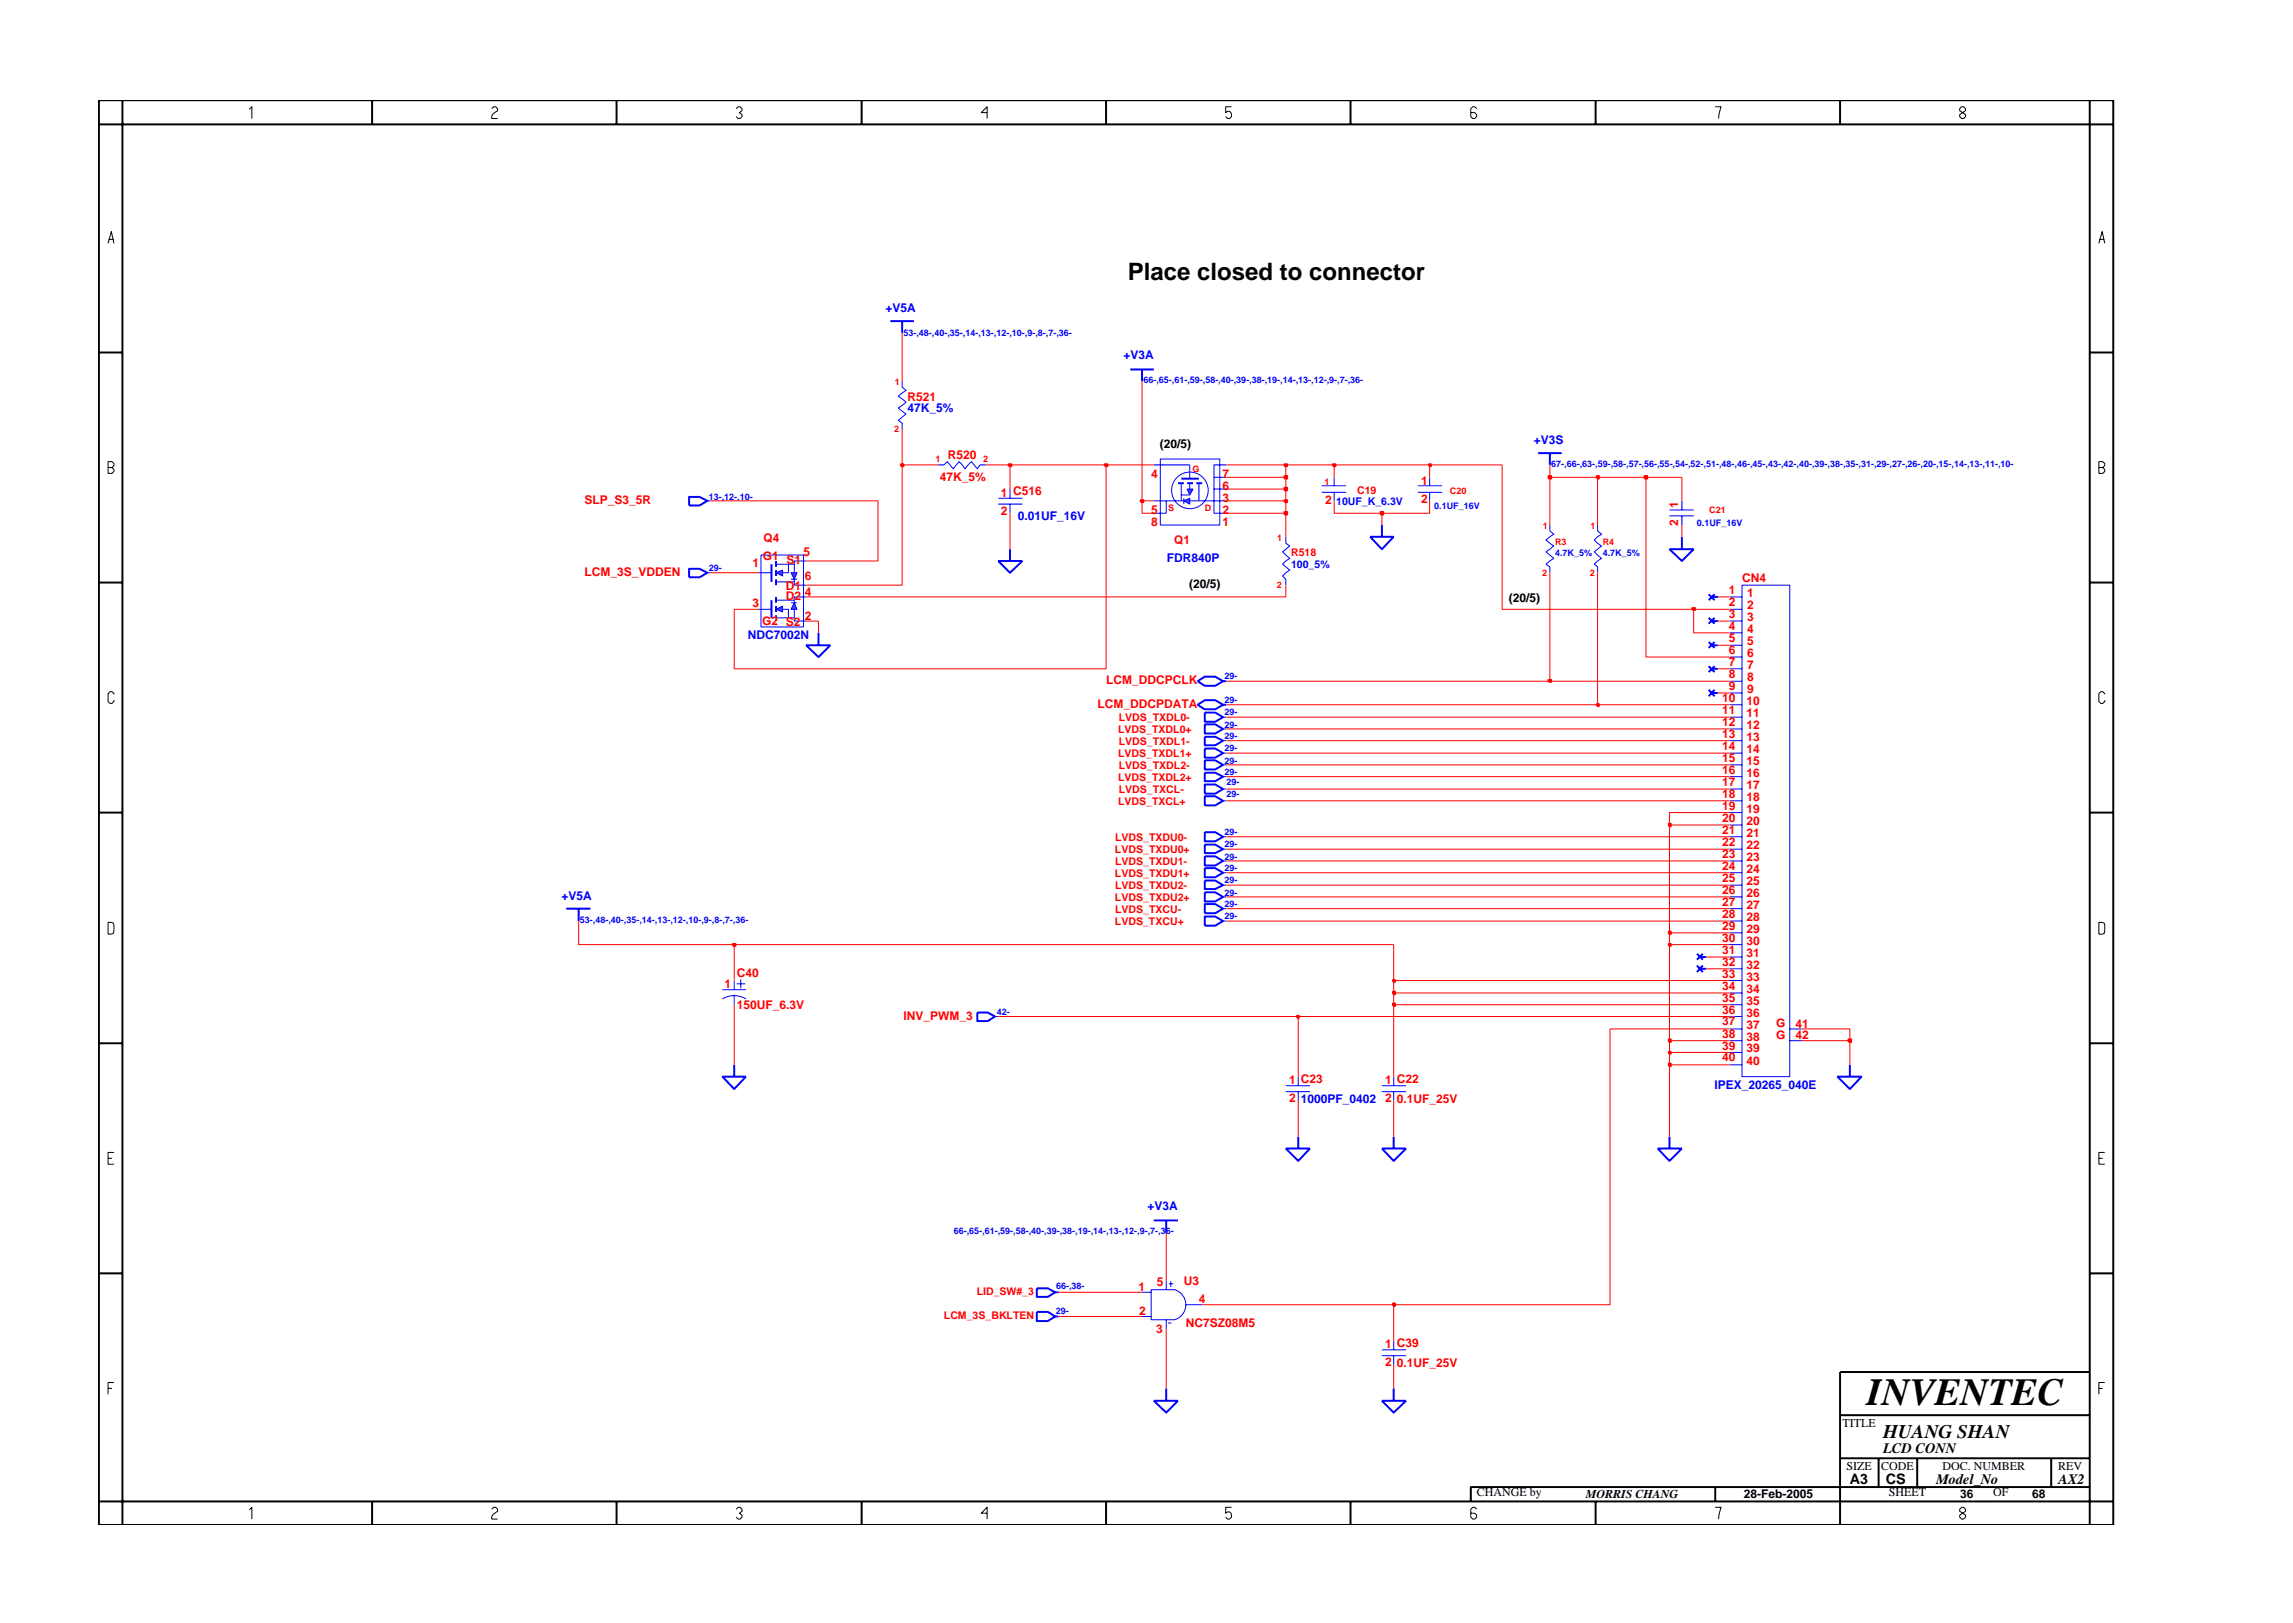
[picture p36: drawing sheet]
<svg xmlns="http://www.w3.org/2000/svg" width="297mm" height="210mm" viewBox="0 0 297 210" stroke-linecap="round" stroke-linejoin="round" font-family="sans-serif">
<defs><g id="words">
<text font-size="5" x="241.8" y="182">INVENTEC</text>
<text font-size="3.1" x="146.1" y="36.2">Place closed to connector</text>
<text font-size="2.5" x="244" y="186.3">HUANG SHAN</text>
<g font-size="1.9">
<text x="244" y="188.2">LCD CONN</text>
<text x="239.6" y="192.2">A3</text>
<text x="244.3" y="192.3">CS</text>
<text x="250.8" y="192.2">Model_No</text>
<text x="266.6" y="192.2">AX2</text>
</g>
<g font-size="1.6" fill="#00f">
<text x="114.7" y="40.4">+V5A</text>
<text x="145.5" y="46.5">+V3A</text>
<text x="117.5" y="53.4">47K_5%</text>
<text x="198.7" y="57.5">+V3S</text>
<text x="131.9" y="67.4">0.01UF_16V</text>
<text x="151.1" y="72.8">FDR840P</text>
<text x="96.9" y="82.7">NDC7002N</text>
<text x="72.7" y="116.6">+V5A</text>
<text x="168.5" y="142.9">1000PF_0402</text>
<text x="222.1" y="141.1">IPEX_20265_040E</text>
<text x="148.7" y="156.7">+V3A</text>
</g>
<g font-size="1.6" fill="#f00">
<text x="117.5" y="51.9">R521</text>
<text x="122.8" y="59.5">R520</text>
<text x="75.7" y="65.3">SLP_S3_5R</text>
<text x="121.8" y="62.3">47K_5%</text>
<text x="129.7" y="64.4">1 C516</text>
<text x="149.1" y="61.9">4</text>
<text x="158.4" y="65.1">3</text>
<text x="158.4" y="63.4">6</text>
<text x="158.4" y="61.9">7</text>
<text x="171.6" y="65.3">2</text>
<text x="184.1" y="62.8">1</text>
<text x="184.1" y="65.1">2</text>
<text x="217.4" y="65.7" transform="rotate(-90 217.4 65.7)">1</text>
<text x="98.9" y="70.2">Q4</text>
<text x="129.7" y="66.7">2</text>
<text x="149.1" y="68.2">8</text>
<text x="149.1" y="66.6">5</text>
<text x="152.1" y="70.4">Q1</text>
<text x="158.4" y="68.1">1</text>
<text x="158.4" y="66.6">2</text>
<text x="217.4" y="68.1" transform="rotate(-90 217.4 68.1)">2</text>
<text x="75.7" y="74.6">LCM_3S_VDDEN</text>
<text x="97.5" y="73.5">1</text>
<text x="98.8" y="72.6">G1</text>
<text x="101.8" y="76.4">D1</text>
<text x="101.8" y="77.7">D2</text>
<text x="101.9" y="73.1">S1</text>
<text x="104.1" y="72.1">5</text>
<text x="104.3" y="77.2">4</text>
<text x="104.3" y="75.2">6</text>
<text x="224" y="77">1</text>
<text x="225.7" y="75.4">CN4</text>
<text x="226.3" y="77.3">1</text>
<text x="97.5" y="78.6">3</text>
<text x="98.7" y="81">G2 S2</text>
<text x="104.3" y="80.3">2</text>
<text x="224" y="83.1">5</text>
<text x="224" y="81.6">4</text>
<text x="224" y="80.1">3</text>
<text x="224" y="78.5">2</text>
<text x="226.3" y="83.6">5</text>
<text x="226.3" y="82">4</text>
<text x="226.3" y="80.5">3</text>
<text x="226.3" y="78.9">2</text>
<text x="143.3" y="88.6">LCM_DDCPCLK</text>
<text x="224" y="84.8">6</text>
<text x="224" y="86.3">7</text>
<text x="224" y="87.8">8</text>
<text x="224" y="89.4">9</text>
<text x="226.3" y="85.1">6</text>
<text x="226.3" y="86.6">7</text>
<text x="226.3" y="88.3">8</text>
<text x="226.3" y="89.8">9</text>
<text x="142.2" y="91.7">LCM_DDCPDATA</text>
<text x="223.1" y="90.9">10</text>
<text x="223.1" y="92.5">11</text>
<text x="223.1" y="94.1">12</text>
<text x="223.1" y="95.6">13</text>
<text x="226.2" y="91.3">10</text>
<text x="226.2" y="92.9">11</text>
<text x="226.2" y="94.4">12</text>
<text x="226.2" y="96">13</text>
<text x="223.1" y="97.1">14</text>
<text x="223.1" y="98.7">15</text>
<text x="223.1" y="100.3">16</text>
<text x="223.1" y="101.8">17</text>
<text x="226.2" y="97.6">14</text>
<text x="226.2" y="99.1">15</text>
<text x="226.2" y="100.6">16</text>
<text x="223.1" y="103.4">18</text>
<text x="223.1" y="104.9">19</text>
<text x="223.1" y="106.4">20</text>
<text x="226.2" y="105.3">19</text>
<text x="226.2" y="106.9">20</text>
<text x="226.2" y="102.2">17</text>
<text x="226.2" y="103.7">18</text>
<text x="223.1" y="108">21</text>
<text x="223.1" y="109.6">22</text>
<text x="223.1" y="111.2">23</text>
<text x="223.1" y="112.7">24</text>
<text x="226.2" y="108.4">21</text>
<text x="226.2" y="110">22</text>
<text x="226.2" y="111.5">23</text>
<text x="226.2" y="113.1">24</text>
<text x="223.1" y="114.2">25</text>
<text x="223.1" y="115.8">26</text>
<text x="223.1" y="117.4">27</text>
<text x="223.1" y="118.9">28</text>
<text x="226.2" y="116.2">26</text>
<text x="226.2" y="117.7">27</text>
<text x="226.2" y="119.3">28</text>
<text x="226.2" y="114.7">25</text>
<text x="223.1" y="120.5">29</text>
<text x="223.1" y="122">30</text>
<text x="223.1" y="123.5">31</text>
<text x="223.1" y="125.1">32</text>
<text x="226.2" y="125.5">32</text>
<text x="226.2" y="120.8">29</text>
<text x="226.2" y="122.4">30</text>
<text x="226.2" y="124">31</text>
<text x="93.8" y="128">1</text>
<text x="95.4" y="130.8">150UF_6.3V</text>
<text x="95.4" y="126.6">C40</text>
<text x="223.1" y="126.7">33</text>
<text x="223.1" y="128.2">34</text>
<text x="223.1" y="129.8">35</text>
<text x="223.1" y="131.3">36</text>
<text x="226.2" y="127">33</text>
<text x="226.2" y="128.6">34</text>
<text x="226.2" y="130.2">35</text>
<text x="226.2" y="131.7">36</text>
<text x="117" y="132.1">INV_PWM_3</text>
<text x="223.1" y="137.5">40</text>
<text x="223.1" y="132.8">37</text>
<text x="223.1" y="134.5">38</text>
<text x="223.1" y="136">39</text>
<text x="226.2" y="138">40</text>
<text x="226.2" y="133.3">37</text>
<text x="226.2" y="134.8">38</text>
<text x="226.2" y="136.3">39</text>
<text x="230.1" y="133.1">G</text>
<text x="230.1" y="134.6">G</text>
<text x="232.6" y="133.1">41</text>
<text x="232.6" y="134.6">42</text>
<text x="167" y="140.5">1 C23</text>
<text x="167" y="142.8">2</text>
<text x="179.4" y="140.5">1 C22</text>
<text x="179.4" y="142.8">2</text>
<text x="181" y="142.9">0.1UF_25V</text>
<text x="147.5" y="167.2">1</text>
<text x="149.9" y="166.7">5</text>
<text x="153.4" y="166.5">U3</text>
<text x="147.6" y="170.4">2</text>
<text x="149.8" y="172.7">3</text>
<text x="153.6" y="171.9">NC7SZ08M5</text>
<text x="155.3" y="168.8">4</text>
<text x="179.4" y="174.6">1 C39</text>
<text x="179.4" y="177">2</text>
<text x="181" y="177.2">0.1UF_25V</text>
</g>
<g font-size="1.6">
<text x="150.2" y="58">(20/5)</text>
<text x="154" y="76.1">(20/5)</text>
<text x="195.4" y="78">(20/5)</text>
<text x="238.7" y="184.8">TITLE</text>
<text x="239.2" y="190.4">SIZE</text>
<text x="243.7" y="190.4">CODE</text>
<text x="251.6" y="190.4">DOC. NUMBER</text>
<text x="266.6" y="190.4">REV</text>
<text x="191.3" y="193.9">CHANGE by</text>
<text x="205.4" y="194.1">MORRIS CHANG</text>
<text x="225.9" y="194.1">28-Feb-2005</text>
<text x="244.7" y="193.9">SHEET</text>
<text x="253.9" y="194.1">36</text>
<text x="258.2" y="193.9">OF</text>
<text x="263.3" y="194.1">68</text>
</g>
<g font-size="1.4" fill="#00f">
<text x="173.1" y="65.5">10UF_K_6.3V</text>
<text x="167.2" y="73.6">100_5%</text>
</g>
<g font-size="1.4" fill="#f00">
<text x="175.8" y="64">C19</text>
<text x="167.2" y="72.1">R518</text>
<text x="144.8" y="94.9">LVDS_TXDL0+</text>
<text x="144.9" y="93.4">LVDS_TXDL0-</text>
<text x="144.8" y="98.1">LVDS_TXDL1+</text>
<text x="144.8" y="101.1">LVDS_TXDL2+</text>
<text x="144.9" y="99.6">LVDS_TXDL2-</text>
<text x="144.9" y="96.5">LVDS_TXDL1-</text>
<text x="144.8" y="104.3">LVDS_TXCL+</text>
<text x="144.9" y="102.7">LVDS_TXCL-</text>
<text x="144.4" y="113.6">LVDS_TXDU1+</text>
<text x="144.4" y="110.5">LVDS_TXDU0+</text>
<text x="144.4" y="112">LVDS_TXDU1-</text>
<text x="144.4" y="108.9">LVDS_TXDU0-</text>
<text x="144.4" y="119.8">LVDS_TXCU+</text>
<text x="144.4" y="116.7">LVDS_TXDU2+</text>
<text x="144.4" y="118.2">LVDS_TXCU-</text>
<text x="144.4" y="115.2">LVDS_TXDU2-</text>
<text x="126.5" y="167.8">LID_SW#_3</text>
<text x="122.3" y="170.9">LCM_3S_BKLTEN</text>
</g>
<g font-size="1.2" fill="#00f">
<text x="117" y="43.5">53-,48-,40-,35-,14-,13-,12-,10-,9-,8-,7-,36-</text>
<text x="148.1" y="49.7">66-,65-,61-,59-,58-,40-,39-,38-,19-,14-,13-,12-,9-,7-,36-</text>
<text x="91.8" y="64.7">13-,12-,10-</text>
<text x="185.8" y="65.9">0.1UF_16V</text>
<text x="200.9" y="60.5">67-,66-,63-,59-,58-,57-,56-,55-,54-,52-,51-,48-,46-,45-,43-,42-,40-,39-,38-,35-,31-,29-,27-,26-,20-,15-,14-,13-,11-,10-</text>
<text x="219.8" y="68.1">0.1UF_16V</text>
<text x="91.8" y="74">29-</text>
<text x="201.5" y="72.1">4.7K_5%</text>
<text x="207.6" y="72.1">4.7K_5%</text>
<text x="158.6" y="88">29-</text>
<text x="158.6" y="94.3">29-</text>
<text x="158.6" y="92.7">29-</text>
<text x="158.6" y="91.1">29-</text>
<text x="158.6" y="95.8">29-</text>
<text x="158.6" y="97.3">29-</text>
<text x="158.6" y="100.4">29-</text>
<text x="158.6" y="98.9">29-</text>
<text x="158.9" y="101.7">29-</text>
<text x="158.9" y="103.3">29-</text>
<text x="158.6" y="111.4">29-</text>
<text x="158.6" y="108.2">29-</text>
<text x="158.6" y="112.9">29-</text>
<text x="158.6" y="109.8">29-</text>
<text x="75.1" y="119.6">53-,48-,40-,35-,14-,13-,12-,10-,9-,8-,7-,36-</text>
<text x="158.6" y="117.5">29-</text>
<text x="158.6" y="114.4">29-</text>
<text x="158.6" y="116">29-</text>
<text x="158.6" y="119">29-</text>
<text x="129.1" y="131.5">42-</text>
<text x="123.6" y="159.9">66-,65-,61-,59-,58-,40-,39-,38-,19-,14-,13-,12-,9-,7-,36-</text>
<text x="136.8" y="167">66-,38-</text>
<text x="136.8" y="170.2">29-</text>
</g>
<g font-size="1.2" fill="#f00">
<text x="115.9" y="49.9">1</text>
<text x="115.9" y="56">2</text>
<text x="121.2" y="59.9">1</text>
<text x="127.4" y="59.9">2</text>
<text x="154.5" y="61.1">G</text>
<text x="171.6" y="62.8">1</text>
<text x="187.8" y="64">C20</text>
<text x="151.3" y="66.2">S</text>
<text x="156.1" y="66.2">D</text>
<text x="165.5" y="70.1">1</text>
<text x="199.8" y="68.5">1</text>
<text x="201.5" y="70.6">R3</text>
<text x="206" y="68.5">1</text>
<text x="207.6" y="70.6">R4</text>
<text x="221.4" y="66.4">C21</text>
<text x="165.4" y="76.1">2</text>
<text x="199.8" y="74.6">2</text>
<text x="205.9" y="74.6">2</text>
</g>
</g></defs>
<path d="M153 62h2.3M156.1 93.8h1.3l1 .6-1 .6h-1.3z" fill="none" stroke="#00f" stroke-width=".25"/>
<path d="M154.1 60.2v1.8M158.4 94.4h.5" fill="none" stroke="#00f" stroke-width=".13"/>
<path d="M153.4 64.9l.7-.4v.8z" fill="#3c3cc8"/>
<path d="M153.4 64.9l.7-.4v.8zM153.4 64.5v.8" fill="none" stroke="#00f" stroke-width=".13"/>
<path d="M153.8 63.4h.7l-.4 .7z" fill="#3c3cc8"/>
<g fill="none" stroke="#00f" stroke-width=".13">
<path d="M150.3 59.5h7.7v8.5h-7.7zM91.6 64.9h.4M91.6 74.2h.4M98.2 78.9h1.7M129.3 64.5h3.1M129.3 65.3h3.1M130.8 63.4v1.1M130.8 65.3v1.2M149.5 64.9h3.9M149.5 60.2h4.6M151.1 64.9v1.6h-1.6M153 62.6v2.3"/>
<path d="M153 64.1h1.1M153.8 63.4h.7l-.4 .7zM154.1 64.9h4.8M154.1 62.6v.8M155.3 62.6v2.3M157.3 61.8h1.6M157.3 63.4h1.6M158.9 60.2h-1.6v6.3h1.6M166.6 69.5v.9l.5 .3-1 .8 1 .8-1 .8 1 .8-1 .7 .5 .4v.8M171.2 62.9h3.2M171.2 63.8h3.2M172.8 61.8v1.1"/>
<path d="M172.8 63.8v1.1M183.7 62.9h3.1M183.7 63.8h3.1M185.2 61.8v1.1M185.2 63.8v1.1M200.8 68v.8l.5 .4-1 .8 1 .7-1 .8 1 .8-1 .8 .5 .3v.8M207 68v.8l.5 .4-1 .8 1 .7-1 .8 1 .8-1 .8 .5 .3v.8M216.3 66.1h3.1M216.3 66.8h3.1M217.9 64.9v1.2M217.9 66.8v1.2M224.1 78.9h1.6"/>
<path d="M224.1 77.3h1.6M225.7 75.8h6.1v63.7h-6.1zM158.4 99.1h.5M224.1 99.1h1.6M224.1 82h1.6M224.1 80.5h1.6M224.1 85.1h1.6M224.1 83.6h1.6M224.1 88.3h1.6M224.1 86.6h1.6M224.1 91.3h1.6M224.1 89.8h1.6"/>
<path d="M224.1 94.4h1.6M224.1 92.9h1.6M224.1 97.6h1.6M224.1 96h1.6M158.4 119.3h.5M158.4 108.4h.5M158.4 111.5h.5M158.4 113.1h.5M158.4 102.2h.5M158.4 110h.5M158.4 116.2h.5M158.4 114.7h.5"/>
<path d="M224.1 119.3h1.6M224.1 108.4h1.6M224.1 111.5h1.6M224.1 113.1h1.6M224.1 100.6h1.6M224.1 103.7h1.6M224.1 102.2h1.6M224.1 106.9h1.6M224.1 105.3h1.6M224.1 110h1.6M224.1 116.2h1.6M224.1 114.7h1.6"/>
<path d="M224.1 117.7h1.6M93.6 129.4a2.88 2.88 0 0 1 3 0M93.6 128.2h3M95.1 127v1.2M95.1 129v1.2M95.4 127.5h1.1M96 126.9v1.1M168.2 139.5v1.2M224.1 122.4h1.6M224.1 120.8h1.6M224.1 125.5h1.6M224.1 124h1.6"/>
<path d="M224.1 128.6h1.6M224.1 127h1.6M224.1 131.7h1.6M224.1 130.2h1.6M224.1 134.8h1.6M224.1 133.3h1.6M224.1 138h1.6M224.1 136.3h1.6M231.8 134.8h1.6M231.8 133.3h1.6M166.6 140.7h3.1M166.6 141.4h3.1"/>
<path d="M168.2 141.4v1.2M147.9 167.4h1.2M147.9 170.5h1.2M151.1 165.9v1.2M151.1 171v1.2M151.3 171.4h.5M151.4 166.3h.6M151.7 166v.7M152.2 167.1a2.03 2.03 0 0 1 1.4 1.9 2.03 2.03 0 0 1-1.4 1.9M152.3 167.1h-3.2v3.9h3.2M153.6 169h2.1M179 174.9h3.1"/>
<path d="M179 175.6h3.1M180.5 173.7v1.2M180.5 175.6v1.2"/>
<circle cx="154.1" cy="63.5" r="2.37"/>
</g>
<g fill="none" stroke="#00f" stroke-width=".25">
<path d="M115.3 41.6h3.1M116.9 41.6v1.5M146.4 47.9h3.1M147.9 47.9v1.5M89.3 64.4h1.3l1 .5-1 .6h-1.3zM89.3 73.7h1.3l1 .5-1 .6h-1.3zM99.9 77.8v2.2M152.6 62.6h.8M153.8 62.6h.7M155 62.6h.7M177.5 69.5h3l-1.5 1.6zM179 68v1.5"/>
<path d="M216.3 71.1h3.1l-1.5 1.6zM217.9 69.5v1.6M221.3 77l.8 .8M221.8 77.3h.7M222.1 77l-.8 .8M155.1 88.3l1-.6h1.3l1 .6-1 .5h-1.3zM156.1 98.5h1.3l1 .6-1 .6h-1.3zM158.4 88.3h.5M221.3 89.4l.8 .8M221.3 86.3l.8 .8M221.3 83.2l.8 .7M221.3 80l.8 .8"/>
<path d="M221.8 89.8h.7M221.8 86.6h.7M221.8 83.6h.7M221.8 80.5h.7M222.1 89.4l-.8 .8M222.1 86.3l-.8 .8M222.1 83.2l-.8 .7M222.1 80l-.8 .8M73.3 117.7h3.2M75 117.7v1.6M156.1 118.7h1.3l1 .6-1 .6h-1.3zM156.1 107.8h1.3l1 .6-1 .6h-1.3z"/>
<path d="M156.1 110.9h1.3l1 .6-1 .6h-1.3zM156.1 112.5h1.3l1 .6-1 .6h-1.3zM156.1 115.6h1.3l1 .6-1 .6h-1.3zM156.1 109.4h1.3l1 .6-1 .5h-1.3zM156.1 114.1h1.3l1 .6-1 .5h-1.3zM156.1 101.6h1.3l1 .6-1 .6h-1.3zM93.6 139.5h3l-1.5 1.6zM95.1 138v1.5M219.8 123.6l.8 .7M220.2 124h.8M220.6 123.6l-.8 .7M179 148.8h3.1l-1.6 1.6z"/>
<path d="M180.5 147.3v1.5M180.5 179.9v1.6M179 181.5h3.1l-1.6 1.5z"/>
</g>
<path d="M102.9 78.1l.3 .8h-.7z" fill="#3c3cc8"/>
<path d="M102.5 78.1h.7M102.9 78.1l.3 .8h-.7z" fill="none" stroke="#00f" stroke-width=".13"/>
<path d="M100.5 78.9l.9-.4v.8z" fill="#3c3cc8"/>
<path d="M98.2 74.2h1.7M100.5 78.9l.9-.4v.8zM100.5 77.8h2.4M101.4 78.9h.7v1.1M102.9 78.9v1.6h1.5M104.4 77.3h-1.5v.8M100.5 80h2.4" fill="none" stroke="#00f" stroke-width=".13"/>
<path d="M99.9 73.1v2.3M100.5 77.3v.8M100.5 78.5v.8M100.5 79.7v.8" fill="none" stroke="#00f" stroke-width=".25"/>
<path d="M102.5 74.2h.7l-.3 .8z" fill="#3c3cc8"/>
<path d="M102.5 74.2h.7l-.3 .8zM102.5 75h.7" fill="none" stroke="#00f" stroke-width=".13"/>
<path d="M100.5 74.2l.9-.3v.7z" fill="#3c3cc8"/>
<g fill="none" stroke="#00f" stroke-width=".13">
<path d="M116.9 49.4v.8l.5 .4-1 .7 1 .8-1 .8 1 .7-1 .9 .5 .3v.8M98.6 71.9h5.5v9.3h-5.5zM100.5 74.2l.9-.3v.7zM100.5 73.1h2.4M100.5 75.4h2.4M102.1 73.1v1.1h-.7M102.9 75v.8h1.5M104.4 72.7h-1.5v1.5M121.5 60.2h.8l.4-.4 .8 .9 .7-.9 .8 .9 .8-.9 .8 .9 .3-.5h.8M158.4 96h.5M158.4 92.9h.5M158.4 97.6h.5"/>
<path d="M158.4 103.7h.5M158.4 117.7h.5M158.4 100.6h.5M128.9 131.7h.4M180.5 139.5v1.2M179 140.7h3.1M179 141.4h3.1M180.5 141.4v1.2"/>
</g>
<g fill="none" stroke="#00f" stroke-width=".25">
<path d="M199.2 58.7h3.1M200.8 58.7v1.5M100.5 72.7v.7M100.5 73.9v.7M100.5 75v.8M129.3 72.7h3.1l-1.6 1.5zM130.8 71.1v1.6M104.4 83.6h3.2l-1.6 1.5zM106 82v1.6M155.1 91.3l1-.6h1.3l1 .6-1 .6h-1.3zM156.1 95.4h1.3l1 .6-1 .5h-1.3zM156.1 92.3h1.3l1 .6-1 .6h-1.3z"/>
<path d="M156.1 97h1.3l1 .6-1 .6h-1.3zM158.4 91.3h.5M156.1 103.2h1.3l1 .5-1 .6h-1.3zM156.1 117.1h1.3l1 .6-1 .6h-1.3zM156.1 100.1h1.3l1 .5-1 .6h-1.3zM126.6 131.2h1.4l.9 .5-.9 .6h-1.4zM219.8 125.1l.8 .8M220.2 125.5h.8M220.6 125.1l-.8 .8M238 139.5h3.2l-1.6 1.6zM239.6 138v1.5M149.5 158.1h3.1"/>
<path d="M151.1 158.1v1.6M166.6 148.8h3.1l-1.5 1.6zM168.2 147.3v1.5M214.7 148.8h3.2l-1.6 1.6zM216.3 147.3v1.5M134.3 170h1.4l1 .5-1 .6h-1.4zM134.3 166.9h1.4l1 .5-1 .6h-1.4zM136.7 170.5h.4M136.7 167.4h.4M151.1 179.9v1.6M149.5 181.5h3.1l-1.5 1.5z"/>
</g>
<path d="M137.1 170.5h10.8M151.1 172.2v7.7M155.7 169h24.8v4.7M180.5 176.8v3.1" fill="none" stroke="#f00" stroke-width=".13"/>
<path d="M180.5 168.9h.2v.3h-.2z" fill="#8e2323"/>
<path d="M180.5 168.9h.2v.3h-.2z" fill="none" stroke="#f00" stroke-width=".25"/>
<path d="M95.1 130.2v7.8M168.2 131.7v7.8M180.5 130.2v9.3M208.6 133.3v35.7h-28.1M216.3 138v9.3M151.1 159.7v6.2M168.2 142.6v4.7M180.5 142.6v4.7M137.1 167.4h10.8" fill="none" stroke="#f00" stroke-width=".13"/>
<path d="M216.2 137.8h.2v.3h-.2z" fill="#8e2323"/>
<path d="M216.2 137.8h.2v.3h-.2z" fill="none" stroke="#f00" stroke-width=".25"/>
<path d="M216.3 136.3v1.7h7.8M239.6 134.8v3.2" fill="none" stroke="#f00" stroke-width=".13"/>
<path d="M216.2 136.3h.2v.2h-.2z" fill="#8e2323"/>
<path d="M216.2 136.3h.2v.2h-.2z" fill="none" stroke="#f00" stroke-width=".25"/>
<path d="M216.3 134.8v1.5h7.8" fill="none" stroke="#f00" stroke-width=".13"/>
<path d="M216.2 134.6h.2v.4h-.2z" fill="#8e2323"/>
<path d="M216.2 134.6h.2v.4h-.2z" fill="none" stroke="#f00" stroke-width=".25"/>
<path d="M216.3 122.4v12.4h7.8M233.4 134.8h6.2" fill="none" stroke="#f00" stroke-width=".13"/>
<path d="M239.5 134.6h.3v.4h-.3z" fill="#8e2323"/>
<path d="M239.5 134.6h.3v.4h-.3z" fill="none" stroke="#f00" stroke-width=".25"/>
<path d="M129.3 131.7h38.9M208.6 133.3h15.5M233.4 133.3h6.2v1.5" fill="none" stroke="#f00" stroke-width=".13"/>
<path d="M168 131.6h.3v.3h-.3z" fill="#8e2323"/>
<path d="M168 131.6h.3v.3h-.3z" fill="none" stroke="#f00" stroke-width=".25"/>
<path d="M168.2 131.7h55.9" fill="none" stroke="#f00" stroke-width=".13"/>
<path d="M180.5 130h.2v.3h-.2z" fill="#8e2323"/>
<path d="M180.5 130h.2v.3h-.2z" fill="none" stroke="#f00" stroke-width=".25"/>
<path d="M180.5 128.6v1.6h43.6" fill="none" stroke="#f00" stroke-width=".13"/>
<path d="M180.5 128.5h.2v.3h-.2z" fill="#8e2323"/>
<path d="M180.5 128.5h.2v.3h-.2z" fill="none" stroke="#f00" stroke-width=".25"/>
<path d="M95.1 122.4v4.6M180.5 127v1.6h43.6" fill="none" stroke="#f00" stroke-width=".13"/>
<path d="M180.5 126.9h.2v.3h-.2z" fill="#8e2323"/>
<path d="M180.5 126.9h.2v.3h-.2z" fill="none" stroke="#f00" stroke-width=".25"/>
<path d="M75 119.3v3.1h20.1M180.5 122.4v4.6h43.6M221 125.5h3.1M221 124h3.1" fill="none" stroke="#f00" stroke-width=".13"/>
<path d="M94.9 122.3h.4v.2h-.4z" fill="#8e2323"/>
<path d="M94.9 122.3h.4v.2h-.4z" fill="none" stroke="#f00" stroke-width=".25"/>
<path d="M95.1 122.4h85.4" fill="none" stroke="#f00" stroke-width=".13"/>
<path d="M216.2 122.3h.2v.2h-.2z" fill="#8e2323"/>
<path d="M216.2 122.3h.2v.2h-.2z" fill="none" stroke="#f00" stroke-width=".25"/>
<path d="M216.3 120.8v1.6h7.8" fill="none" stroke="#f00" stroke-width=".13"/>
<path d="M216.2 120.7h.2v.3h-.2z" fill="#8e2323"/>
<path d="M216.2 120.7h.2v.3h-.2z" fill="none" stroke="#f00" stroke-width=".25"/>
<path d="M158.9 119.3h65.2M158.9 117.7h65.2M158.9 116.2h65.2M158.9 114.7h65.2M158.9 113.1h65.2M158.9 111.5h65.2M158.9 110h65.2M158.9 108.4h65.2M216.3 106.9v13.9h7.8" fill="none" stroke="#f00" stroke-width=".13"/>
<path d="M216.2 106.7h.2v.3h-.2z" fill="#8e2323"/>
<path d="M216.2 106.7h.2v.3h-.2z" fill="none" stroke="#f00" stroke-width=".25"/>
<path d="M158.9 99.1h65.2M158.9 97.6h65.2M158.9 96h65.2M158.9 94.4h65.2M158.9 92.9h65.2M158.9 91.3h48.1M158.9 103.7h65.2M158.9 102.2h65.2M158.9 100.6h65.2M224.1 105.3h-7.8v1.6h7.8" fill="none" stroke="#f00" stroke-width=".13"/>
<path d="M206.9 91.2h.2v.3h-.2z" fill="#8e2323"/>
<path d="M206.9 91.2h.2v.3h-.2z" fill="none" stroke="#f00" stroke-width=".25"/>
<path d="M207 74.2v17.1h17.1M158.9 88.3h41.9M222.5 89.8h1.6" fill="none" stroke="#f00" stroke-width=".13"/>
<path d="M200.6 88.1h.3v.2h-.3z" fill="#8e2323"/>
<path d="M200.6 88.1h.3v.2h-.3z" fill="none" stroke="#f00" stroke-width=".25"/>
<path d="M143.3 60.2v26.4h-48.2v-7.7h3.1M194.6 60.2v18.7h24.8v3.1h4.7M200.8 74.2v14.1h23.3M213.2 61.8v23.3h10.9M104.4 80.5h1.6v1.5M222.5 86.6h1.6M222.5 83.6h1.6M222.5 80.5h1.6" fill="none" stroke="#f00" stroke-width=".13"/>
<path d="M219.2 78.8h.4v.2h-.4z" fill="#8e2323"/>
<path d="M219.2 78.8h.4v.2h-.4z" fill="none" stroke="#f00" stroke-width=".25"/>
<g fill="none" stroke="#f00" stroke-width=".13">
<path d="M92 74.2h6.2M113.7 64.9v7.8h-9.3M116.9 60.2v15.6h-12.5M130.8 66.5v4.6M147.9 64.9v1.6h1.6M158.9 66.5h7.7v3M166.6 75.8v1.5h-62.2M179 66.5v1.5M200.8 61.8v6.2M207 61.8v6.2M217.9 68v1.5M219.4 78.9h4.7"/>
<path d="M222.5 77.3h1.6"/>
</g>
<path d="M166.4 66.3h.3v.4h-.3z" fill="#8e2323"/>
<path d="M166.4 66.3h.3v.4h-.3z" fill="none" stroke="#f00" stroke-width=".25"/>
<path d="M166.6 64.9v1.6M172.8 64.9v1.6h6.2" fill="none" stroke="#f00" stroke-width=".13"/>
<path d="M178.8 66.3h.4v.4h-.4z" fill="#8e2323"/>
<path d="M178.8 66.3h.4v.4h-.4z" fill="none" stroke="#f00" stroke-width=".25"/>
<path d="M92 64.9h21.7M185.2 64.9v1.6h-6.2" fill="none" stroke="#f00" stroke-width=".13"/>
<path d="M147.8 64.8h.3v.3h-.3z" fill="#8e2323"/>
<path d="M147.8 64.8h.3v.3h-.3z" fill="none" stroke="#f00" stroke-width=".25"/>
<path d="M147.9 49.4v15.5h1.6M158.9 64.9h7.7" fill="none" stroke="#f00" stroke-width=".13"/>
<path d="M166.4 64.8h.3v.3h-.3z" fill="#8e2323"/>
<path d="M166.4 64.8h.3v.3h-.3z" fill="none" stroke="#f00" stroke-width=".25"/>
<path d="M130.8 60.2v3.2M158.9 63.4h7.7v1.5M217.9 61.8v3.1" fill="none" stroke="#f00" stroke-width=".13"/>
<path d="M166.4 63.2h.3v.3h-.3z" fill="#8e2323"/>
<path d="M166.4 63.2h.3v.3h-.3z" fill="none" stroke="#f00" stroke-width=".25"/>
<path d="M158.9 61.8h7.7v1.6" fill="none" stroke="#f00" stroke-width=".13"/>
<path d="M166.4 61.7h.3v.3h-.3z" fill="#8e2323"/>
<path d="M166.4 61.7h.3v.3h-.3z" fill="none" stroke="#f00" stroke-width=".25"/>
<path d="M166.6 60.2v1.6M172.8 60.2v1.6M185.2 60.2v1.6" fill="none" stroke="#f00" stroke-width=".13"/>
<path d="M200.6 61.7h.3v.3h-.3z" fill="#8e2323"/>
<path d="M200.6 61.7h.3v.3h-.3z" fill="none" stroke="#f00" stroke-width=".25"/>
<path d="M200.8 60.2v1.6h6.2" fill="none" stroke="#f00" stroke-width=".13"/>
<path d="M206.9 61.7h.2v.3h-.2z" fill="#8e2323"/>
<path d="M206.9 61.7h.2v.3h-.2z" fill="none" stroke="#f00" stroke-width=".25"/>
<path d="M207 61.8h6.2" fill="none" stroke="#f00" stroke-width=".13"/>
<path d="M213 61.7h.4v.3h-.4z" fill="#8e2323"/>
<path d="M213 61.7h.4v.3h-.4z" fill="none" stroke="#f00" stroke-width=".25"/>
<path d="M213.2 61.8h4.7" fill="none" stroke="#f00" stroke-width=".13"/>
<path d="M116.7 60.1h.3v.3h-.3z" fill="#8e2323"/>
<path d="M116.7 60.1h.3v.3h-.3z" fill="none" stroke="#f00" stroke-width=".25"/>
<path d="M116.9 55.6v4.6h4.6M127.7 60.2h3.1" fill="none" stroke="#f00" stroke-width=".13"/>
<path d="M130.7 60.1h.3v.3h-.3z" fill="#8e2323"/>
<path d="M130.7 60.1h.3v.3h-.3z" fill="none" stroke="#f00" stroke-width=".25"/>
<path d="M130.8 60.2h12.5" fill="none" stroke="#f00" stroke-width=".13"/>
<path d="M143.1 60.1h.4v.3h-.4z" fill="#8e2323"/>
<path d="M143.1 60.1h.4v.3h-.4z" fill="none" stroke="#f00" stroke-width=".25"/>
<path d="M143.3 60.2h6.2M158.9 60.2h7.7" fill="none" stroke="#f00" stroke-width=".13"/>
<path d="M166.4 60.1h.3v.3h-.3z" fill="#8e2323"/>
<path d="M166.4 60.1h.3v.3h-.3z" fill="none" stroke="#f00" stroke-width=".25"/>
<path d="M166.6 60.2h6.2" fill="none" stroke="#f00" stroke-width=".13"/>
<path d="M172.7 60.1h.3v.3h-.3z" fill="#8e2323"/>
<path d="M172.7 60.1h.3v.3h-.3z" fill="none" stroke="#f00" stroke-width=".25"/>
<path d="M172.8 60.2h12.4" fill="none" stroke="#f00" stroke-width=".13"/>
<path d="M185.1 60.1h.3v.3h-.3z" fill="#8e2323"/>
<path d="M185.1 60.1h.3v.3h-.3z" fill="none" stroke="#f00" stroke-width=".25"/>
<path d="M116.9 43.1v6.3M185.2 60.2h9.4" fill="none" stroke="#f00" stroke-width=".13"/>
<g fill="none" stroke="#000" stroke-width=".25">
<path d="M12.8 13h261v184.6h-261zM12.8 16.1h261M15.9 13v184.6M48.2 13v3.1M79.9 13v3.1M111.6 13v3.1M143.3 13v3.1M174.9 13v3.1M206.7 13v3.1M238.4 13v3.1M270.7 13v184.6M12.8 45.7h3.1"/>
<path d="M270.7 45.7h3.1M12.8 75.5h3.1M270.7 75.5h3.1M12.8 105.3h3.1M270.7 105.3h3.1M12.8 135.2h3.1M270.7 135.2h3.1M12.8 165h3.1M270.7 165h3.1M270.7 177.7h-32.3v19.9M12.8 194.5h261M48.2 194.5v3.1"/>
<path d="M79.9 194.5v3.1M111.6 194.5v3.1M143.3 194.5v3.1M174.9 194.5v3.1M206.7 194.5v3.1M222.2 192.6v1.9M238.4 183.3h32.3M238.4 188.9h32.3M243.4 188.9v3.7M248.4 188.9v3.7M265.7 188.9v3.7M270.7 192.6h-80.2v1.9"/>
</g>
<g fill="none" stroke="#000" stroke-width=".13">
<path d="M32.3 14.2l.3-.4v1.6M63.7 14.1l.3-.3h.2l.3 .3v.2l-.5 .4-.3 .4v.3h.8M95.4 14.1l.2-.3h.3l.2 .3v.2l-.3 .3 .3 .2v.3l-.2 .3h-.3l-.2-.3M127.9 14.6h-.8l.8-.8v1.6M159.5 13.8h-.7v.8l.2-.2a.5 .5 0 0 1 .5 .7l-.2 .3h-.3l-.2-.3M191.3 14.1l-.3-.3h-.2l-.3 .3v1l.3 .3h.2l.3-.3v-.3l-.3-.2h-.5M222.2 13.8h.8l-.4 1.6M253.9 14.1l.2-.3h.3l.2 .3v.2l-.7 .5v.3l.2 .3h.3l.2-.3v-.3l-.7-.5zM14 31.5l.4-1.5 .4 1.5M14.1 31h.6M271.9 31.5l.4-1.5 .4 1.5M272 31h.6"/>
<path d="M14 59.8h.5l.3 .3v.2l-.3 .3 .3 .2v.3l-.3 .2h-.5zM271.9 59.8h.5l.3 .3v.2l-.3 .3 .3 .2v.3l-.3 .2h-.5zM14 60.6h.5M271.9 60.6h.5M14.8 89.9l-.3-.3h-.2l-.3 .3v1l.3 .2h.2l.3-.2v-.2M272.7 89.9l-.3-.3h-.3l-.2 .3v1l.2 .2h.3l.3-.2v-.2M14 119.5l.7 .1 .1 .2-.1 1.1-.7 .1zM271.9 119.5l.7 .1 .1 .2-.1 1.1-.7 .1zM14 150.1h.5M14.8 149.3h-.8v1.5h.8M271.9 150.1h.5M272.7 149.3h-.8v1.5h.8"/>
<path d="M14 179.9h.5M14.8 179.1h-.8v1.5M271.9 179.9h.5M272.7 179.1h-.8v1.5M32.3 195.6l.3-.3v1.5M63.7 195.5l.3-.2h.2l.3 .2v.3l-.7 .5-.1 .2v.3h.8M95.4 195.5l.2-.2h.3l.2 .2v.3l-.3 .2 .3 .3v.2l-.2 .3h-.3l-.2-.3M127.9 196h-.8l.8-.7v1.5M159.5 195.3h-.7v.7l.2-.1a.5 .5 0 0 1 .5 .6l-.2 .3h-.3l-.2-.3M191.3 195.5l-.3-.2h-.2l-.3 .2v1l.3 .3h.2l.3-.3v-.2l-.3-.3h-.5M222.2 195.3h.8l-.4 1.5M254.1 195.3l-.2 .2v.3l.7 .5v.2l-.2 .3h-.3l-.2-.3v-.2l.7-.5v-.3l-.2-.2z"/>
</g>
<use href="#words"/>
</svg>
